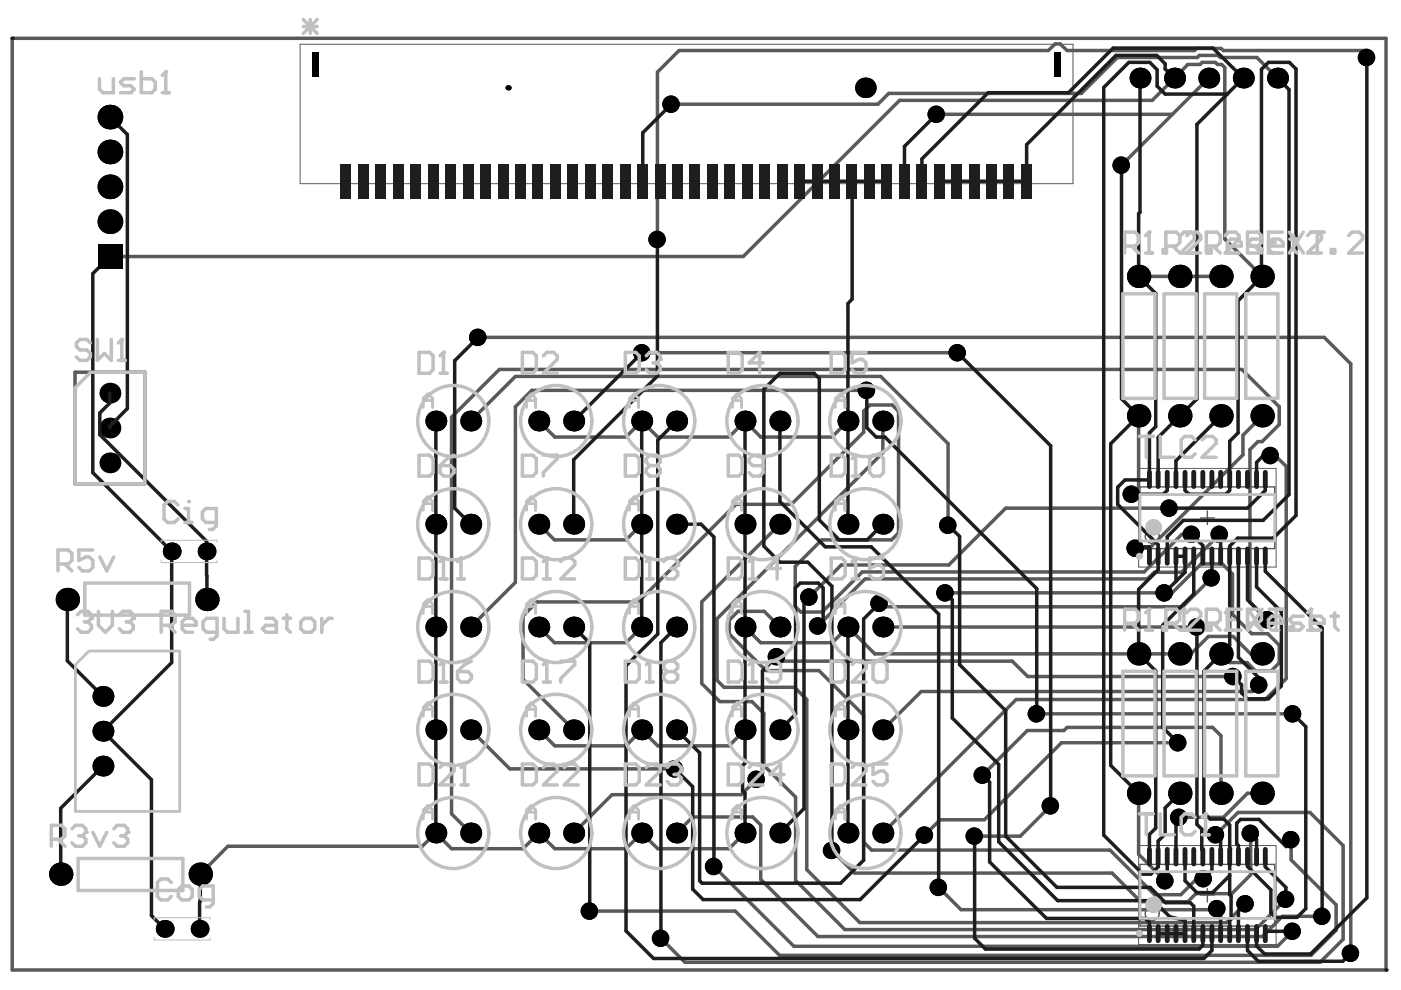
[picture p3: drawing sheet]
<svg xmlns="http://www.w3.org/2000/svg" width="297mm" height="210mm" viewBox="0 0 297 210" stroke-linecap="round" stroke-linejoin="round" font-family="sans-serif">
<g fill="none" stroke="#5a5a5a" stroke-width=".3">
<path d="M241.7 103.2h28.6v13.1h-28.6zM254.5 109.8h3M256 108.3v2.9M241.7 183.3h28.6v13h-28.6zM254.5 189.8h3M256 188.4v2.9"/>
<circle cx="244.3" cy="113.7" r="1.48"/>
<circle cx="244.3" cy="193.7" r="1.48"/>
</g>
<path d="M63.6 9.4h163.9v29.5h-163.9zM241.4 99.3h29.2v20.9h-29.2zM241.4 179.3h29.2v21h-29.2z" fill="none" stroke="#5a5a5a" stroke-width=".21"/>
<g fill="none" stroke="#5a5a5a" stroke-width=".74">
<path d="M2.6 8.1h291.3v197.6h-291.3zM256.3 16.6l-18.5 18.4M270.9 16.6l-4.4-4.4h-7.8l-.4-.5h-4l-.5 .5h-16.9l-7.6 7.6h-40.9l-2.3 2.3h-43.8M289.8 12.2v-1.5h-30.4l-.5-.4h-5.2l-.5 .4h-27l-1.4-1.4h-1.1l-1.5 1.4h-78.2l-4.6 4.6v35.5M198.6 24.2h50M23.3 54.4h134.3l33.1-33.1h53.6l7.5-7.6h2.6l.5-.5h2.8l.4 .5h.9l.7 .6v36.4l7.9 7.9M241.4 58.6h17.5M15.9 78.9h14.8v23.7h-14.8zM101.4 71.5h179.4l5.6 5.6v125M136.1 74.8h66.9M99.8 89.3l9.5-9.5h77.4l14.3 14.3v17.3M114.2 89.3l3.4 3.4h15.1l3.4-3.4 3.4 3.4h15.1l3.4-3.4 3.3 3.4h15.1l3.4-3.4"/>
<path d="M183.8 82.8h-71l-3.5 3.4v37.3l-9.5 9.4M187.2 89.3v6.7l-35.2 35.2v13l1.5 1.5h15l2.6 2.6v36.1l11.2 11.2h77.8l3.9-4M241.4 88.2v15.1l-1.5 1.5M267.6 88.2l-4.1 4.1v4.1l-19.8 19.8h-3M269.4 96.6h.9l2.4 2.3v45l-4.4 4.4h-52.9l-28.2 28.3M114.2 111.1l3.4 3.4h15.1l3.4-3.4M165.4 111.1l-16.6 16.5v17.3l3.8 3.9h6.8l2.6 2.5v11l6.7 6.7v17.7l10.4 10.4h87.1l6.4-6.4M247.9 107.7h-34.7l-12 12.1h-22.8l-6.8 6.8M252.7 113.3h-2.1l-8 8h-59.8l-8.5 8.5h-4.5l-1.2-1.2v-8.5l5.6-5.6h14.8l1.5-1.5v-25.8l-1.3-1.3h-4.8l-1.3 1.3v4.4l-15.3 15.3h-11.8l-20.7 20.7h-21.4l-3 3v13.4l10.7 10.7M258.6 113.3l-8.1 8h-5.8l-1.4 1.4h-59.9l-10 10M114.2 132.9l3.4 3.4h15.1l3.4-3.4M158 132.9l3.3 3.4h15.2l3.3-3.4 5.7 5.7h67l3.7-3.7h5.3l3.7 3.7h2.4"/>
<path d="M164.7 139.2l1 1h48.9l3.3 3.2h43.6M165.4 132.9l-3.4-3.3h-5.5l-1.9 1.9v2.9l7.8 7.8h11.2l9.5 9.4v26.9l1.7 1.7h50.5l9.5 9.5h5.6l3.4-3.4h1.4M187.2 132.9h66.6M200.4 125.7h48.1l6.2-6.1h4.5l2.1 2.1v8.6l4.1 4h3.4l2.4 2.5v3.8l-1.7 1.7h-3.3l-1.8-1.8h-3.7l-1.8-1.9M256.9 122.5l-6.2 6.2h-63.5l-.8-.8M268.7 131.4l-3.7-3.7v-32.4l1.7-1.7h.9l3.6-3.6v-3.8l-7.9-7.9h-157.4l-10.2 10.2v84.1l4.1 4M99.8 154.7l8.3 8.3h35M114.2 154.7l3.4 3.4h15.1l3.4-3.4 3.4 3.4h15.1l3.4-3.4M219.8 151.3h54.3M249.8 157.5h-24.7l-16.4 16.3h-9.4l-3.2 3.3M266.9 145.2l-1.4 1.4h-70.2l-8.1 8.1M143.5 176.6l3.4-3.4h12.7l1.7 1.7v11.5l12.1 12.2h94.3l4.2-4.3h8.4"/>
<path d="M158 176.6l-3.4 3.3h-15.1l-3.4-3.3-3.4 3.3h-15.1l-3.4-3.3-3.3 3.3h-15.2l-3.3-3.3-2.9 2.8h-41.2l-5.8 5.9M160.4 165.2l-3.3 3.3h-27.3l-8.2 8.1M208.3 164.4l9.5-9.5h7.8l.6-.7h30.9l1.8 1.8v12.2M222.8 170.9l-6.5 6.4h-9.7M241.4 168.2v12.9l5.6 5.6M257.8 177l4.7-4.7h15.2l7.1 7v19.9l-4.9 4.8h-134.7l-5.1-5.1M265.2 176.7v8.8l-4 4h-7.7l-1.7 1.7h-9.9l-6.1-6.1h-54.6l-4.8-4.8M267.6 168.2h-3.1l-5.1 5.1h-9.4M273.7 178v4.3l9.6 9.5v5.4l-5.3 5.4h-112.7l-9.4-9.4h-30.9M151.4 183.7l16.9 16.9h102.6l3.1-3.1M199 188.1l4.8 4.8h54l.3-.2"/>
</g>
<g fill="#000">
<circle cx="107.7" cy="18.6" r=".55"/>
<circle cx="183.5" cy="18.6" r="2.18"/>
<circle cx="241.7" cy="16.6" r="2.22"/>
<circle cx="249" cy="16.6" r="2.22"/>
<circle cx="256.3" cy="16.6" r="2.22"/>
<circle cx="263.6" cy="16.6" r="2.22"/>
<circle cx="270.9" cy="16.6" r="2.22"/>
<circle cx="289.7" cy="12.2" r="1.85"/>
<circle cx="23.3" cy="24.8" r="2.62"/>
<circle cx="23.3" cy="32.2" r="2.62"/>
<circle cx="23.3" cy="39.6" r="2.62"/>
<circle cx="142.3" cy="22.1" r="1.85"/>
<circle cx="198.5" cy="24.2" r="1.85"/>
<circle cx="237.7" cy="35" r="1.85"/>
<circle cx="23.3" cy="47" r="2.62"/>
<circle cx="139.3" cy="50.8" r="1.85"/>
<circle cx="241.4" cy="58.6" r="2.47"/>
<circle cx="250.1" cy="58.6" r="2.47"/>
<circle cx="258.9" cy="58.6" r="2.47"/>
<circle cx="267.6" cy="58.6" r="2.47"/>
<circle cx="101.3" cy="71.5" r="1.85"/>
<circle cx="136.1" cy="74.8" r="1.85"/>
<circle cx="202.9" cy="74.8" r="1.85"/>
<circle cx="23.3" cy="83.4" r="2.22"/>
<circle cx="23.3" cy="98.1" r="2.22"/>
<circle cx="23.3" cy="90.7" r="2.22"/>
<circle cx="92.4" cy="89.3" r="2.22"/>
<circle cx="99.8" cy="89.3" r="2.22"/>
<circle cx="114.2" cy="89.3" r="2.22"/>
<circle cx="121.6" cy="89.3" r="2.22"/>
<circle cx="136.1" cy="89.3" r="2.22"/>
<circle cx="143.5" cy="89.3" r="2.22"/>
<circle cx="158" cy="89.3" r="2.22"/>
<circle cx="165.4" cy="89.3" r="2.22"/>
<circle cx="179.8" cy="89.3" r="2.22"/>
<circle cx="183.7" cy="82.8" r="1.85"/>
<circle cx="187.2" cy="89.3" r="2.22"/>
<circle cx="241.4" cy="88.2" r="2.47"/>
<circle cx="250.1" cy="88.2" r="2.47"/>
<circle cx="258.9" cy="88.2" r="2.47"/>
<circle cx="267.6" cy="88.2" r="2.47"/>
<circle cx="269.3" cy="96.6" r="1.85"/>
<circle cx="36.4" cy="116.9" r="1.88"/>
<circle cx="43.8" cy="116.9" r="1.88"/>
<circle cx="92.4" cy="111.1" r="2.22"/>
<circle cx="99.8" cy="111.1" r="2.22"/>
<circle cx="114.2" cy="111.1" r="2.22"/>
<circle cx="121.6" cy="111.1" r="2.22"/>
<circle cx="136.1" cy="111.1" r="2.22"/>
<circle cx="143.5" cy="111.1" r="2.22"/>
<circle cx="158" cy="111.1" r="2.22"/>
<circle cx="165.4" cy="111.1" r="2.22"/>
<circle cx="179.8" cy="111.1" r="2.22"/>
<circle cx="187.2" cy="111.1" r="2.22"/>
<circle cx="200.9" cy="111.4" r="1.85"/>
<circle cx="239.9" cy="104.8" r="1.85"/>
<circle cx="240.7" cy="116.2" r="1.85"/>
<circle cx="247.8" cy="107.7" r="1.85"/>
<circle cx="252.6" cy="113.3" r="1.85"/>
<circle cx="258.5" cy="113.3" r="1.85"/>
<circle cx="14.3" cy="127.1" r="2.47"/>
<circle cx="43.9" cy="127.1" r="2.47"/>
<circle cx="92.4" cy="132.9" r="2.22"/>
<circle cx="99.8" cy="132.9" r="2.22"/>
<circle cx="114.2" cy="132.9" r="2.22"/>
<circle cx="121.6" cy="132.9" r="2.22"/>
<circle cx="136.1" cy="132.9" r="2.22"/>
<circle cx="143.5" cy="132.9" r="2.22"/>
<circle cx="158" cy="132.9" r="2.22"/>
<circle cx="164.6" cy="139.2" r="1.85"/>
<circle cx="165.4" cy="132.9" r="2.22"/>
<circle cx="171.5" cy="126.6" r="1.85"/>
<circle cx="173.3" cy="132.7" r="1.85"/>
<circle cx="179.8" cy="132.9" r="2.22"/>
<circle cx="186.4" cy="127.9" r="1.85"/>
<circle cx="187.2" cy="132.9" r="2.22"/>
<circle cx="200.3" cy="125.7" r="1.85"/>
<circle cx="241.4" cy="138.6" r="2.47"/>
<circle cx="246.8" cy="125.7" r="1.85"/>
<circle cx="250.1" cy="138.6" r="2.47"/>
<circle cx="253.7" cy="132.9" r="1.85"/>
<circle cx="256.8" cy="122.5" r="1.85"/>
<circle cx="258.9" cy="138.6" r="2.47"/>
<circle cx="267.6" cy="138.6" r="2.47"/>
<circle cx="268.6" cy="131.4" r="1.85"/>
<circle cx="21.8" cy="147.6" r="2.22"/>
<circle cx="21.8" cy="155" r="2.22"/>
<circle cx="92.4" cy="154.7" r="2.22"/>
<circle cx="99.8" cy="154.7" r="2.22"/>
<circle cx="114.2" cy="154.7" r="2.22"/>
<circle cx="121.6" cy="154.7" r="2.22"/>
<circle cx="136.1" cy="154.7" r="2.22"/>
<circle cx="143.5" cy="154.7" r="2.22"/>
<circle cx="158" cy="154.7" r="2.22"/>
<circle cx="165.4" cy="154.7" r="2.22"/>
<circle cx="179.8" cy="154.7" r="2.22"/>
<circle cx="187.2" cy="154.7" r="2.22"/>
<circle cx="219.7" cy="151.3" r="1.85"/>
<circle cx="249.7" cy="157.5" r="1.85"/>
<circle cx="261.4" cy="143.4" r="1.85"/>
<circle cx="266.9" cy="145.2" r="1.85"/>
<circle cx="274" cy="151.3" r="1.85"/>
<circle cx="21.8" cy="162.4" r="2.22"/>
<circle cx="92.4" cy="176.6" r="2.22"/>
<circle cx="99.8" cy="176.6" r="2.22"/>
<circle cx="114.2" cy="176.6" r="2.22"/>
<circle cx="121.6" cy="176.6" r="2.22"/>
<circle cx="136.1" cy="176.6" r="2.22"/>
<circle cx="143" cy="163" r="1.85"/>
<circle cx="143.5" cy="176.6" r="2.22"/>
<circle cx="158" cy="176.6" r="2.22"/>
<circle cx="160.3" cy="165.2" r="1.85"/>
<circle cx="165.4" cy="176.6" r="2.22"/>
<circle cx="179.8" cy="176.6" r="2.22"/>
<circle cx="187.2" cy="176.6" r="2.22"/>
<circle cx="196" cy="177.1" r="1.85"/>
<circle cx="206.6" cy="177.3" r="1.85"/>
<circle cx="208.3" cy="164.4" r="1.85"/>
<circle cx="222.7" cy="170.9" r="1.85"/>
<circle cx="241.4" cy="168.2" r="2.47"/>
<circle cx="249.9" cy="173.3" r="1.85"/>
<circle cx="250.1" cy="168.2" r="2.47"/>
<circle cx="257.7" cy="177" r="1.85"/>
<circle cx="258.9" cy="168.2" r="2.47"/>
<circle cx="265.1" cy="176.7" r="1.85"/>
<circle cx="267.6" cy="168.2" r="2.47"/>
<circle cx="273.7" cy="178" r="1.85"/>
<circle cx="12.9" cy="185.3" r="2.47"/>
<circle cx="34.9" cy="196.9" r="1.88"/>
<circle cx="42.3" cy="196.9" r="1.88"/>
<circle cx="42.5" cy="185.3" r="2.47"/>
<circle cx="125" cy="193.2" r="1.85"/>
<circle cx="140.1" cy="198.9" r="1.85"/>
<circle cx="151.3" cy="183.7" r="1.85"/>
<circle cx="176.3" cy="180.3" r="1.85"/>
<circle cx="198.9" cy="188.1" r="1.85"/>
<circle cx="247" cy="186.7" r="1.85"/>
<circle cx="255.1" cy="186.3" r="1.85"/>
<circle cx="258" cy="192.7" r="1.85"/>
<circle cx="264" cy="191.6" r="1.85"/>
<circle cx="272.6" cy="190.7" r="1.85"/>
<circle cx="274" cy="197.5" r="1.85"/>
<circle cx="280.3" cy="194.3" r="1.85"/>
<circle cx="286.3" cy="202.1" r="1.85"/>
</g>
<g fill="#000">
<path d="M66.2 11.1h1.5v5.2h-1.5z" fill-rule="evenodd"/>
<path d="M223.5 11.1h1.5v5.2h-1.5z" fill-rule="evenodd"/>
<path d="M20.7 51.8h5.3v5.2h-5.3z" fill-rule="evenodd"/>
</g>
<circle cx="2.6" cy="8.1" r=".37" fill="#1e1e1e"/>
<g fill="none" stroke="#1e1e1e" stroke-width=".74">
<path d="M243.8 13.2l1.5 1.6M247 13.5v1.1M184.4 38.4h3.7M214 38.4h3.7M241.7 45l-.3 .3M172.6 79.1l1.1 1.2M180.7 63.4l-.9 1M183.8 90.7l2 2h1.8M237.8 84.5l3.6 3.7M245 90.5l-1.3 1.3M43.8 114.8v2.1M96.4 107.7l3.4 3.4"/>
<path d="M238.5 101.8l-1.5 1.5M241 115.9l-.3 .3M243.7 101.6v.2M243.7 115.9v2M245.6 115.5v2.4M247.5 101.6v2.4l-.8 .8M247.5 113.8v4.1M249.3 117.9h1.9M251.2 101.6v2.4l.9 .8M255 115.7v2.2M258.6 113.3l.2 .2v4.4M43.8 122l.1 .2"/>
<path d="M168.6 129.5l.1 .1M174.5 131.6l-1.1 1.1M251.2 121.3l-1.9 2M256.9 122.4v.1M157.4 167.7l.6 .5M158 161.8l-.6 .5M161.7 164l-1.3 1.2M245 175.6l-1.3 1.3M245.6 178.3v3.3M250 173.3l-.7 .7M256.6 173.7h2.9M42.5 191.1l-.2 .2"/>
<path d="M148.3 186.7l.6 .6M245.6 197.9h1.9M247.5 186.3l-.5 .4M249.3 197.9h1.9M251.2 186.7l2.6 2.6M252.4 191.4l.7 .7M254.8 180.1h.2v1.5M255 197.9v2.5M256.9 184.5l-1.7 1.8M258.1 192.7l.7 .7M261 194.9l-.3 .3M264 191.6l-1.4 1.5"/>
</g>
<circle cx="260.7" cy="179.9" r=".37" fill="#1e1e1e"/>
<g fill="none" stroke="#1e1e1e" stroke-width=".74">
<path d="M268.9 13.2l-1.4 1.5M273.4 13.2l1.4 1.4M267.5 58.5l.1 .1M262.5 91.8l-1.8 1.8M269.4 96.6l-1.5-.1-1.5 1.6M260.7 101.6v2.4M262.4 114.1l-1.7 1.7v2.1M268.3 101.6v2.4M261.5 143.4l1.7 1.8v1.7M266.9 143.7v1.5M260.7 179.9v1.7M262.2 178.9l.4 .4v2.3"/>
<path d="M263 173.7l-.8 .8M273.7 178.4l-1 1.1M266.4 197.9v2.7M268.3 197.5v.4M269.5 193.5l.9 1M276.8 192.7l-1.8 1.8M286.4 202.1l-1.7 1.7"/>
</g>
<circle cx="293.9" cy="205.7" r=".37" fill="#1e1e1e"/>
<g fill="none" stroke="#1e1e1e" stroke-width=".74">
<path d="M241.7 16.6v28.4M243.8 13.2h-4.5l-5.3 5.3v158.6l8.3 8.2h1.7l1.6-1.5v-2.2M245.3 14.8v3.5l1.7 1.7h13.2M247 13.5l-1.7-1.8h-8.7l-18.9 19v7.7M247 14.6l2 2M267.5 14.7v43.8M268.9 13.2h4.5M270.9 16.6l2.4 2.4v85.9l-5.5 5.4h-16.9l-3.4 3.5M274.8 14.6v94.7l-4.8 4.8h-7.6M289.8 12.2v178.2l-11.9 11.9h-9.8l-1.7-1.7M23.3 24.8l3.7 3.7v58.1l-3.7 3.8v.3M142.3 22.1l-6 6.1v10.2"/>
<path d="M169.6 38.4h14.8M180.7 38.4v25M195.5 38.4v-4.7l14-14h17l9.5-9.5h21.2l6.4 6.4-9.8 9.8v58.2l-8.2 8.1v8.9M198.6 24.2l-6.8 6.8v7.4M199.2 38.4h14.8M237.8 35v49.5M23.3 54.4l-3.6 3.6v42.2l16.7 16.7v23.6l-14.6 14.5 10.3 10.3v28.8l2.8 2.8M139.4 50.8v28.9l-17.8 17.8v13.6M241.4 45.3v13.3l3.6 3.6v28.3M267.6 58.6l-5.1 5.2v28M101.4 71.5l-5 5v31.2M136.1 74.8l-14.5 14.5"/>
<path d="M172.6 79.1h-7.2l-3.4 3.4v33.3l3.4 3.4h5.9l5.1 5.1v56M179.8 64.4v46.7M203 74.8l19.8 19.7v76.4M23.3 83.4v2l-2.1 2.2v4.6l22.6 22.6M92.4 89.3v87.3M136.1 89.3v43.6M143.5 89.3l-4 4v41.1l-6.8 6.7v56.3l5.9 5.8h116.6l1.7-1.7v-3.6M158 89.3v72.5M165.4 89.3v17l9.6 9.6h9.7l14.3 14.3v57.9M173.7 80.3v30l4.2 4.2h6l3.3-3.4M183.8 82.8v7.9M187.6 92.7l32.2 32.1v26.5"/>
<path d="M241.4 88.2l-5.9 5.9v68.2l5.9 5.9M243.7 91.8v9.8M258.9 88.2l-9.6 9.5v3.9M260.7 93.6v8M266.4 98.1v3.5M43.8 116.9v5.1M143.5 111.1h5.1l2.8 2.8v69.8M201 111.4l2.5 2.3v27.2l9.7 9.8v26.6l10.9 10.8h19.8l3.2 3.3h5.3M237 103.3v3.6l8.6 8.6M238.5 101.8h5.2M239.9 104.8h6.8M241 115.9h2.7"/>
<path d="M245.6 117.9v2.9l-4.2 4.2v13.6l3.6 3.7v33.3M249.3 117.9v5.4l-2.4 2.4M251.2 117.9v3.4M252.7 113.3l2.3 2.4M253.1 117.9v8l-6.6 6.7v21.6l3.3 3.3M256.9 117.9v4.5M260.7 117.9v18.9l-5.5 5.5v30l1.4 1.4M260.7 104l-.8 .8h-7.8M262.6 117.9v21.5l4.3 4.3M264.5 117.9v9.3l4.2 4.2M266.4 117.9v6.5l5.3 5.3v15.7l-2.8 2.8h-4.4l-1.3-1.3M268.3 117.9v3.2l12 12.1v61.1"/>
<path d="M268.3 104l-3.8 3.7h-16.6M14.3 127.1v13l7.5 7.5M43.9 122.2v4.9M121.6 132.9l3.4 3.4v56.9M143.5 132.9l-3.4 3.4v62.6M164.7 139.2l-3 3.1v21.7M168.6 129.5v-4.8l1-1.1h3.9l1 1.1v6.9M168.7 129.6v21.8l-3.3 3.3M171.6 126.6l-1.1 1.1v43.7l-5.1 5.2M179.8 132.9v43.7M186.4 127.9l-3.3 3.3v51.2l-4.9 4.9h-29.3M200.4 125.7l1.5 1.5v25l9.8 9.9v16.4l12.5 12.5h20.4l3.4 3.4 3.2 .8v2.7"/>
<path d="M253.8 132.9v41.9l1 1v4.3M143.5 154.7l4.8 4.9v27.1M274.1 151.3l2.7 2.8v38.6M21.8 162.4l-8.9 9v13.9M143.1 163l3.8 3.8v21.7l2.2 2.2h33.3l13.7-13.6M157.4 162.3v5.4M158 168.2v8.4M206.6 177.3v21.6l2.3 2.3h45.3l.8-.8M208.3 164.4l1.5 1.4v17l12.1 11.9h20.9l.9 .9v2.3M243.7 176.9v4.7M249.3 174v7.6M250.1 168.2l-3.1 3.1v5.5l-1.4 1.5"/>
<path d="M257.8 177l1 1v3.6M259.5 173.7l1.2 1.2v5M262.2 174.5v4.4M263 173.7h3.9l5.8 5.8M265.2 176.7l1.2 1.2v3.7M273.7 178v.4M42.3 191.3v5.6M42.5 185.3v5.8M247.5 181.6v4.7M247.5 197.9h1.8M251.2 181.6v5.1M253.1 192.1v5.8"/>
<path d="M256.9 181.6v2.9M258.8 193.4v4.5M260.7 181.6v8.1l.3 .3v4.9M260.7 195.2v2.7M260.7 185.6l-3.6 3.7h-3.3M262.6 193.1v4.8M264.5 181.6v2.1l5 5v4.8M264.5 197.9v3.6l2.3 2.3h17.9M268.3 181.6v2.2l4.3 4.3v2.6M268.3 197.5h5.7M270.4 194.5h4.6"/>
</g>
<g fill="#000">
<circle cx="107.7" cy="18.6" r=".55"/>
<circle cx="183.5" cy="18.6" r="2.18"/>
<circle cx="241.7" cy="16.6" r="2.22"/>
<circle cx="249" cy="16.6" r="2.22"/>
<circle cx="256.3" cy="16.6" r="2.22"/>
<circle cx="263.6" cy="16.6" r="2.22"/>
<circle cx="270.9" cy="16.6" r="2.22"/>
<circle cx="289.7" cy="12.2" r="1.85"/>
<circle cx="23.3" cy="24.8" r="2.62"/>
<circle cx="23.3" cy="32.2" r="2.62"/>
<circle cx="23.3" cy="39.6" r="2.62"/>
<circle cx="142.3" cy="22.1" r="1.85"/>
<circle cx="198.5" cy="24.2" r="1.85"/>
<circle cx="237.7" cy="35" r="1.85"/>
<circle cx="23.3" cy="47" r="2.62"/>
<circle cx="139.3" cy="50.8" r="1.85"/>
<circle cx="241.4" cy="58.6" r="2.47"/>
<circle cx="250.1" cy="58.6" r="2.47"/>
<circle cx="258.9" cy="58.6" r="2.47"/>
<circle cx="267.6" cy="58.6" r="2.47"/>
<circle cx="101.3" cy="71.5" r="1.85"/>
<circle cx="136.1" cy="74.8" r="1.85"/>
<circle cx="202.9" cy="74.8" r="1.85"/>
<circle cx="92.4" cy="89.3" r="2.22"/>
<circle cx="99.8" cy="89.3" r="2.22"/>
<circle cx="114.2" cy="89.3" r="2.22"/>
<circle cx="121.6" cy="89.3" r="2.22"/>
<circle cx="136.1" cy="89.3" r="2.22"/>
<circle cx="143.5" cy="89.3" r="2.22"/>
<circle cx="158" cy="89.3" r="2.22"/>
<circle cx="165.4" cy="89.3" r="2.22"/>
<circle cx="179.8" cy="89.3" r="2.22"/>
<circle cx="183.7" cy="82.8" r="1.85"/>
<circle cx="187.2" cy="89.3" r="2.22"/>
<circle cx="241.4" cy="88.2" r="2.47"/>
<circle cx="250.1" cy="88.2" r="2.47"/>
<circle cx="258.9" cy="88.2" r="2.47"/>
<circle cx="267.6" cy="88.2" r="2.47"/>
<circle cx="269.3" cy="96.6" r="1.85"/>
<circle cx="36.4" cy="116.9" r="1.88"/>
<circle cx="43.8" cy="116.9" r="1.88"/>
<circle cx="92.4" cy="111.1" r="2.22"/>
<circle cx="99.8" cy="111.1" r="2.22"/>
<circle cx="114.2" cy="111.1" r="2.22"/>
<circle cx="121.6" cy="111.1" r="2.22"/>
<circle cx="136.1" cy="111.1" r="2.22"/>
<circle cx="143.5" cy="111.1" r="2.22"/>
<circle cx="158" cy="111.1" r="2.22"/>
<circle cx="165.4" cy="111.1" r="2.22"/>
<circle cx="179.8" cy="111.1" r="2.22"/>
<circle cx="187.2" cy="111.1" r="2.22"/>
<circle cx="200.9" cy="111.4" r="1.85"/>
<circle cx="239.9" cy="104.8" r="1.85"/>
<circle cx="240.7" cy="116.2" r="1.85"/>
<circle cx="247.8" cy="107.7" r="1.85"/>
<circle cx="252.6" cy="113.3" r="1.85"/>
<circle cx="258.5" cy="113.3" r="1.85"/>
<circle cx="14.3" cy="127.1" r="2.47"/>
<circle cx="43.9" cy="127.1" r="2.47"/>
<circle cx="92.4" cy="132.9" r="2.22"/>
<circle cx="99.8" cy="132.9" r="2.22"/>
<circle cx="114.2" cy="132.9" r="2.22"/>
<circle cx="121.6" cy="132.9" r="2.22"/>
<circle cx="136.1" cy="132.9" r="2.22"/>
<circle cx="143.5" cy="132.9" r="2.22"/>
<circle cx="158" cy="132.9" r="2.22"/>
<circle cx="164.6" cy="139.2" r="1.85"/>
<circle cx="165.4" cy="132.9" r="2.22"/>
<circle cx="171.5" cy="126.6" r="1.85"/>
<circle cx="173.3" cy="132.7" r="1.85"/>
<circle cx="179.8" cy="132.9" r="2.22"/>
<circle cx="186.4" cy="127.9" r="1.85"/>
<circle cx="187.2" cy="132.9" r="2.22"/>
<circle cx="200.3" cy="125.7" r="1.85"/>
<circle cx="241.4" cy="138.6" r="2.47"/>
<circle cx="246.8" cy="125.7" r="1.85"/>
<circle cx="250.1" cy="138.6" r="2.47"/>
<circle cx="253.7" cy="132.9" r="1.85"/>
<circle cx="256.8" cy="122.5" r="1.85"/>
<circle cx="258.9" cy="138.6" r="2.47"/>
<circle cx="267.6" cy="138.6" r="2.47"/>
<circle cx="268.6" cy="131.4" r="1.85"/>
<circle cx="21.8" cy="147.6" r="2.22"/>
<circle cx="21.8" cy="155" r="2.22"/>
<circle cx="92.4" cy="154.7" r="2.22"/>
<circle cx="99.8" cy="154.7" r="2.22"/>
<circle cx="114.2" cy="154.7" r="2.22"/>
<circle cx="121.6" cy="154.7" r="2.22"/>
<circle cx="136.1" cy="154.7" r="2.22"/>
<circle cx="143.5" cy="154.7" r="2.22"/>
<circle cx="158" cy="154.7" r="2.22"/>
<circle cx="165.4" cy="154.7" r="2.22"/>
<circle cx="179.8" cy="154.7" r="2.22"/>
<circle cx="187.2" cy="154.7" r="2.22"/>
<circle cx="219.7" cy="151.3" r="1.85"/>
<circle cx="249.7" cy="157.5" r="1.85"/>
<circle cx="261.4" cy="143.4" r="1.85"/>
<circle cx="266.9" cy="145.2" r="1.85"/>
<circle cx="274" cy="151.3" r="1.85"/>
<circle cx="21.8" cy="162.4" r="2.22"/>
<circle cx="92.4" cy="176.6" r="2.22"/>
<circle cx="99.8" cy="176.6" r="2.22"/>
<circle cx="114.2" cy="176.6" r="2.22"/>
<circle cx="121.6" cy="176.6" r="2.22"/>
<circle cx="136.1" cy="176.6" r="2.22"/>
<circle cx="143" cy="163" r="1.85"/>
<circle cx="143.5" cy="176.6" r="2.22"/>
<circle cx="158" cy="176.6" r="2.22"/>
<circle cx="160.3" cy="165.2" r="1.85"/>
<circle cx="165.4" cy="176.6" r="2.22"/>
<circle cx="179.8" cy="176.6" r="2.22"/>
<circle cx="187.2" cy="176.6" r="2.22"/>
<circle cx="196" cy="177.1" r="1.85"/>
<circle cx="206.6" cy="177.3" r="1.85"/>
<circle cx="208.3" cy="164.4" r="1.85"/>
<circle cx="222.7" cy="170.9" r="1.85"/>
<circle cx="241.4" cy="168.2" r="2.47"/>
<circle cx="249.9" cy="173.3" r="1.85"/>
<circle cx="250.1" cy="168.2" r="2.47"/>
<circle cx="257.7" cy="177" r="1.85"/>
<circle cx="258.9" cy="168.2" r="2.47"/>
<circle cx="265.1" cy="176.7" r="1.85"/>
<circle cx="267.6" cy="168.2" r="2.47"/>
<circle cx="273.7" cy="178" r="1.85"/>
<circle cx="12.9" cy="185.3" r="2.47"/>
<circle cx="34.9" cy="196.9" r="1.88"/>
<circle cx="42.3" cy="196.9" r="1.88"/>
<circle cx="42.5" cy="185.3" r="2.47"/>
<circle cx="125" cy="193.2" r="1.85"/>
<circle cx="140.1" cy="198.9" r="1.85"/>
<circle cx="151.3" cy="183.7" r="1.85"/>
<circle cx="176.3" cy="180.3" r="1.85"/>
<circle cx="198.9" cy="188.1" r="1.85"/>
<circle cx="247" cy="186.7" r="1.85"/>
<circle cx="255.1" cy="186.3" r="1.85"/>
<circle cx="258" cy="192.7" r="1.85"/>
<circle cx="264" cy="191.6" r="1.85"/>
<circle cx="272.6" cy="190.7" r="1.85"/>
<circle cx="274" cy="197.5" r="1.85"/>
<circle cx="280.3" cy="194.3" r="1.85"/>
<circle cx="286.3" cy="202.1" r="1.85"/>
</g>
<g fill="#000">
<path d="M66.2 11.1h1.5v5.2h-1.5z" fill-rule="evenodd"/>
<path d="M223.5 11.1h1.5v5.2h-1.5z" fill-rule="evenodd"/>
<path d="M20.7 51.8h5.3v5.2h-5.3z" fill-rule="evenodd"/>
</g>
<g fill="none" stroke="#1e1e1e" stroke-width="1">
<path d="M243.7 100.1v3.1M243.7 116.4v3M245.6 100.1v3.1M245.6 116.4v3M249.3 100.1v3.1M249.3 116.4v3M251.2 100.1v3.1M251.2 116.4v3M253.1 100.1v3.1M253.1 116.4v3M255 100.1v3.1M255 116.4v3"/>
<path d="M256.9 100.1v3.1M256.9 116.4v3M258.8 100.1v3.1M258.8 116.4v3M262.6 100.1v3.1M262.6 116.4v3M264.5 100.1v3.1M264.5 116.4v3M268.3 100.1v3.1M268.3 116.4v3M243.7 196.4v3.1M245.6 196.4v3.1"/>
<path d="M249.3 196.4v3.1M251.2 196.4v3.1M253.1 196.4v3.1M255 196.4v3.1M256.9 196.4v3.1M258.8 196.4v3.1M262.6 196.4v3.1M264.5 196.4v3.1M268.3 196.4v3.1"/>
</g>
<g fill="#1e1e1e">
<path d="M72.2 34.8h2.3v7.2h-2.3z" fill-rule="evenodd"/>
<path d="M79.6 34.8h2.3v7.2h-2.3z" fill-rule="evenodd"/>
<path d="M83.3 34.8h2.3v7.2h-2.3z" fill-rule="evenodd"/>
<path d="M90.7 34.8h2.3v7.2h-2.3z" fill-rule="evenodd"/>
<path d="M101.8 34.8h2.3v7.2h-2.3z" fill-rule="evenodd"/>
<path d="M109.2 34.8h2.3v7.2h-2.3z" fill-rule="evenodd"/>
<path d="M112.9 34.8h2.3v7.2h-2.3z" fill-rule="evenodd"/>
<path d="M120.3 34.8h2.3v7.2h-2.3z" fill-rule="evenodd"/>
<path d="M131.4 34.8h2.3v7.2h-2.3z" fill-rule="evenodd"/>
<path d="M138.8 34.8h2.3v7.2h-2.3z" fill-rule="evenodd"/>
<path d="M142.5 34.8h2.3v7.2h-2.3z" fill-rule="evenodd"/>
<path d="M149.9 34.8h2.3v7.2h-2.3z" fill-rule="evenodd"/>
<path d="M161 34.8h2.3v7.2h-2.3z" fill-rule="evenodd"/>
<path d="M168.4 34.8h2.3v7.2h-2.3z" fill-rule="evenodd"/>
<path d="M172.1 34.8h2.3v7.2h-2.3z" fill-rule="evenodd"/>
<path d="M179.5 34.8h2.3v7.2h-2.3z" fill-rule="evenodd"/>
<path d="M190.6 34.8h2.3v7.2h-2.3z" fill-rule="evenodd"/>
<path d="M198 34.8h2.3v7.2h-2.3z" fill-rule="evenodd"/>
<path d="M201.7 34.8h2.3v7.2h-2.3z" fill-rule="evenodd"/>
<path d="M209.1 34.8h2.3v7.2h-2.3z" fill-rule="evenodd"/>
</g>
<g fill="none" stroke="#1e1e1e" stroke-width="1">
<path d="M247.5 100.1v3.1M247.5 116.4v3M260.7 100.1v3.1M260.7 116.4v3M266.4 100.1v3.1M266.4 116.4v3M243.7 180.1v3.1M245.6 180.1v3.1M247.5 196.4v3.1M249.3 180.1v3.1M251.2 180.1v3.1M253.1 180.1v3.1"/>
<path d="M255 180.1v3.1M256.9 180.1v3.1M258.8 180.1v3.1M260.7 196.4v3.1M262.6 180.1v3.1M264.5 180.1v3.1M266.4 196.4v3.1M268.3 180.1v3.1"/>
</g>
<g fill="#1e1e1e">
<path d="M94.4 34.8h2.3v7.2h-2.3z" fill-rule="evenodd"/>
<path d="M87 34.8h2.3v7.2h-2.3z" fill-rule="evenodd"/>
<path d="M75.9 34.8h2.3v7.2h-2.3z" fill-rule="evenodd"/>
<path d="M98.1 34.8h2.3v7.2h-2.3z" fill-rule="evenodd"/>
<path d="M105.5 34.8h2.3v7.2h-2.3z" fill-rule="evenodd"/>
<path d="M116.6 34.8h2.3v7.2h-2.3z" fill-rule="evenodd"/>
<path d="M127.7 34.8h2.3v7.2h-2.3z" fill-rule="evenodd"/>
<path d="M135.1 34.8h2.3v7.2h-2.3z" fill-rule="evenodd"/>
<path d="M124 34.8h2.3v7.2h-2.3z" fill-rule="evenodd"/>
<path d="M164.7 34.8h2.3v7.2h-2.3z" fill-rule="evenodd"/>
<path d="M157.3 34.8h2.3v7.2h-2.3z" fill-rule="evenodd"/>
<path d="M153.6 34.8h2.3v7.2h-2.3z" fill-rule="evenodd"/>
<path d="M146.2 34.8h2.3v7.2h-2.3z" fill-rule="evenodd"/>
<path d="M175.8 34.8h2.3v7.2h-2.3z" fill-rule="evenodd"/>
<path d="M183.2 34.8h2.3v7.2h-2.3z" fill-rule="evenodd"/>
<path d="M186.9 34.8h2.3v7.2h-2.3z" fill-rule="evenodd"/>
<path d="M194.3 34.8h2.3v7.2h-2.3z" fill-rule="evenodd"/>
<path d="M212.8 34.8h2.3v7.2h-2.3z" fill-rule="evenodd"/>
<path d="M205.4 34.8h2.3v7.2h-2.3z" fill-rule="evenodd"/>
<path d="M216.5 34.8h2.3v7.2h-2.3z" fill-rule="evenodd"/>
</g>
<path d="M247.5 180.1v3.1M260.7 180.1v3.1M266.4 180.1v3.1" fill="none" stroke="#1e1e1e" stroke-width="1"/>
<path d="M34.2 115v-.5h11.8v.5M34.2 118.8v.5h11.8v-.5M32.7 195v-.4h11.8v.4M32.7 198.8v.5h11.8v-.4" fill="none" stroke="#c0c0c0" stroke-width=".22"/>
<g fill="none" stroke="#c0c0c0" stroke-width=".74">
<path d="M64.3 4.1l3 3M64.3 5.6h3M65.8 4.1v3M67.3 4.1l-3 3M88.9 74.7h2.2l.7 .7v3l-.7 .7h-2.2zM93.3 79.1h1.5M94 74.7v4.4M238.1 62.3h6.8v22.2h-6.8zM246.8 62.3h6.8v22.2h-6.8zM255.4 62.3h6.8v22.2h-6.8zM264.1 62.3h6.8v22.2h-6.8zM15.9 82.2l3.3-3.3h11.5v23.7h-14.8z"/>
<path d="M88.9 96.5h2.2l.7 .7v3l-.7 .7h-2.2zM93.3 98.7h2.2l.8 .8v.7l-.8 .7h-1.5l-.7-.7zM96.3 96.5l-1.5 .7-1.5 1.5M12.3 119.6h2.2l.7-.8v-1.4l-.7-.8h-2.2v4.4M13.8 119.6l1.4 1.4M19.7 116.6h-3v2.2l1.5-.7h.7l.8 .7v1.5l-.8 .7h-1.4l-.8-.7M21.2 118.1l1.4 2.9 1.5-2.9M18 123.6h22.2v6.8h-22.2zM238.1 142.3h6.8v22.2h-6.8zM246.8 142.3h6.8v22.2h-6.8zM255.4 142.3h6.8v22.2h-6.8zM264.1 142.3h6.8v22.2h-6.8z"/>
<path d="M16.6 182h22.2v6.8h-22.2zM36.3 187.1l-.7-.7h-1.5l-.7 .7v3l.7 .7h1.5l.7-.7M37.8 188.6l.7-.7h1.5l.8 .7v1.5l-.8 .7h-1.5l-.7-.7zM45.2 190.8h-2.2l-.8-.7v-1.5l.8-.7h2.2v3.6l-.7 .8h-.8"/>
</g>
<g fill="none" stroke="#c0c0c0" stroke-width=".59">
<path d="M89.7 86.4v-1.9l1-1 1 1v1.9M89.7 84.9h2M155.3 86.4v-1.9l1-1 .9 1v1.9M155.3 84.9h1.9M89.7 108.2v-1.9l1-1 1 1v1.9M89.7 106.8h2M155.3 108.2v-1.9l1-1 .9 1v1.9M155.3 106.8h1.9M241.7 104.9h28.6v9.8h-28.6zM89.7 130.1v-2l1-1 1 1v2M89.7 128.6h2M155.3 130.1v-2l1-1 .9 1v2"/>
<path d="M155.3 128.6h1.9M16 140.9l2.9-2.9h19.2v34h-22.1zM89.7 151.9v-2l1-.9 1 .9v2M89.7 150.4h2M111.6 150.4h2M111.6 151.9v-2l1-.9 1 .9v2M133.5 150.4h1.9M133.5 151.9v-2l.9-.9 1 .9v2M155.3 150.4h1.9M155.3 151.9v-2l1-.9 .9 .9v2M177.1 150.4h2M177.1 151.9v-2l1.1-.9 .9 .9v2"/>
<path d="M89.7 173.7v-2l1-.9 1 .9v2M89.7 172.2h2M155.3 173.7v-2l1-.9 .9 .9v2M155.3 172.2h1.9M241.7 184.8h28.6v9.9h-28.6z"/>
</g>
<circle cx="94" cy="74.7" r=".37" fill="#c0c0c0"/>
<path d="M94 74.7l-.7 .7M110.8 74.7h2.2l.7 .7v3l-.7 .7h-2.2zM115.2 75.4l.7-.7h1.5l.8 .7v.8l-3 2.9h3M110.8 96.5h2.2l.7 .7v3l-.7 .7h-2.2zM115.2 96.5h3v.7l-3 3v.7M132.6 140.2h2.2l.7 .7v3l-.7 .7h-2.2zM137 144.6h1.5M137.8 140.2v4.4" fill="none" stroke="#c0c0c0" stroke-width=".74"/>
<path d="M111.6 108.2v-1.9l1-1 1 1v1.9M111.6 106.8h2M111.6 130.1v-2l1-1 1 1v2M111.6 128.6h2M111.6 173.7v-2l1-.9 1 .9v2M111.6 172.2h2M133.5 172.2h1.9M133.5 173.7v-2l.9-.9 1 .9v2" fill="none" stroke="#c0c0c0" stroke-width=".59"/>
<circle cx="137.8" cy="140.2" r=".37" fill="#c0c0c0"/>
<path d="M132.6 118.3h2.2l.7 .8v2.9l-.7 .7h-2.2zM137.8 118.3v4.4M137 122.7h1.5M137.8 140.2l-.8 .7M141.5 142.4l-.8-.7v-.8l.8-.7h1.4l.8 .7v.8l-.8 .7M141.5 142.4l-.8 .7v.8l.8 .7h1.4l.8-.7v-.8l-.8-.7M141.5 142.4h1.4" fill="none" stroke="#c0c0c0" stroke-width=".74"/>
<path d="M133.5 130.1v-2l.9-1 1 1v2M133.5 128.6h1.9" fill="none" stroke="#c0c0c0" stroke-width=".59"/>
<circle cx="137.8" cy="118.3" r=".37" fill="#c0c0c0"/>
<path d="M137.8 118.3l-.8 .8M140.7 119.1l.8-.8h1.4l.8 .8v.7" fill="none" stroke="#c0c0c0" stroke-width=".74"/>
<circle cx="143.7" cy="119.8" r=".37" fill="#c0c0c0"/>
<path d="M132.6 74.7h2.2l.7 .7v3l-.7 .7h-2.2zM137 75.4l.8-.7h1.4l.8 .7v.8M132.6 96.5h2.2l.7 .7v3l-.7 .7h-2.2zM137.8 98.7l-.8 .8v.7l.8 .7h1.4l.8-.7v-.7l-.8-.8M137.8 98.7l-.8-.7v-.8l.8-.7h1.4l.8 .7v.8l-.8 .7M137.8 98.7h1.4M143.7 119.8l-.8 .7M142.2 120.5h.7M142.9 120.5l.8 .8v.7l-.8 .7h-1.4l-.8-.7" fill="none" stroke="#c0c0c0" stroke-width=".74"/>
<path d="M133.5 108.2v-1.9l.9-1 1 1v1.9M133.5 106.8h1.9" fill="none" stroke="#c0c0c0" stroke-width=".59"/>
<circle cx="140" cy="76.2" r=".37" fill="#c0c0c0"/>
<path d="M138.5 76.9h.7M139.2 76.9l.8 .8v.7l-.8 .7h-1.4l-.8-.7M140 76.2l-.8 .7M154.4 140.2h2.2l.8 .7v3l-.8 .7h-2.2zM158.8 144.6h1.5M159.6 140.2v4.4M154.4 162h2.2l.8 .7v3l-.8 .7h-2.2zM158.8 162.7l.8-.7h1.5l.7 .7v.8l-3 2.9h3M166.2 164.2h-2.9l2.2-2.2v4.4" fill="none" stroke="#c0c0c0" stroke-width=".74"/>
<circle cx="159.6" cy="140.2" r=".37" fill="#c0c0c0"/>
<path d="M154.4 118.3h2.2l.8 .8v2.9l-.8 .7h-2.2zM159.6 118.3v4.4M158.8 122.7h1.5M159.6 140.2l-.8 .7M165.5 142.4h-2.2l-.8-.7v-.8l.8-.7h1.5l.7 .7v3l-.7 .7h-1.5l-.8-.7" fill="none" stroke="#c0c0c0" stroke-width=".74"/>
<circle cx="159.6" cy="118.3" r=".37" fill="#c0c0c0"/>
<g fill="none" stroke="#c0c0c0" stroke-width=".74">
<path d="M154.4 74.7h2.2l.8 .7v3l-.8 .7h-2.2zM161.8 76.9h-3l2.3-2.2v4.4M154.4 96.5h2.2l.8 .7v3l-.8 .7h-2.2zM161.8 98.7h-2.2l-.8-.7v-.8l.8-.7h1.5l.7 .7v3l-.7 .7h-1.5l-.8-.7M159.6 118.3l-.8 .8M176.2 118.3h2.2l.8 .8v2.9l-.8 .7h-2.2zM181.4 118.3v4.4M165.5 120.5h-3l2.3-2.2v4.4M180.7 122.7h1.4M176.2 140.2h2.2l.8 .7v3l-.8 .7h-2.2zM180.7 140.9l.7-.7h1.5l.7 .7v.8l-2.9 2.9h2.9M185.1 140.9l.7-.7h1.5l.8 .7v3l-.8 .7h-1.5l-.7-.7z"/>
<path d="M176.2 162h2.2l.8 .7v3l-.8 .7h-2.2zM180.7 162.7l.7-.7h1.5l.7 .7v.8l-2.9 2.9h2.9M188.1 162h-3v2.2l1.5-.7h.7l.8 .7v1.5l-.8 .7h-1.5l-.7-.7"/>
</g>
<path d="M177.1 130.1v-2l1.1-1 .9 1v2M177.1 128.6h2M177.1 173.7v-2l1.1-.9 .9 .9v2M177.1 172.2h2" fill="none" stroke="#c0c0c0" stroke-width=".59"/>
<circle cx="181.4" cy="118.3" r=".37" fill="#c0c0c0"/>
<path d="M176.2 96.5h2.2l.8 .7v3l-.8 .7h-2.2zM181.4 96.5v4.4M180.7 100.9h1.4M181.4 118.3l-.7 .8M187.3 118.3h-2.9v2.2l1.4-.7h.8l.7 .7v1.5l-.7 .7h-1.5l-.7-.7" fill="none" stroke="#c0c0c0" stroke-width=".74"/>
<path d="M177.1 108.2v-1.9l1.1-1 .9 1v1.9M177.1 106.8h2" fill="none" stroke="#c0c0c0" stroke-width=".59"/>
<circle cx="181.4" cy="96.5" r=".37" fill="#c0c0c0"/>
<path d="M176.2 74.7h2.2l.8 .7v3l-.8 .7h-2.2zM183.6 74.7h-2.9v2.2l1.4-.7h.8l.7 .7v1.5l-.7 .7h-1.5l-.7-.7M181.4 96.5l-.7 .7M184.4 97.2l.7-.7h1.5l.7 .7v3l-.7 .7h-1.5l-.7-.7zM241.6 172.6h2.9M243 172.6v4.4M246 172.6v4.4h3M253.4 173.3l-.7-.7h-1.5l-.8 .7v2.9l.8 .8h1.5l.7-.8M254.9 177h1.5M255.6 172.6v4.4" fill="none" stroke="#c0c0c0" stroke-width=".74"/>
<circle cx="255.6" cy="172.6" r=".37" fill="#c0c0c0"/>
<path d="M241.6 92.5h2.9M243 92.5v4.5M246 92.5v4.5h3M253.4 93.3l-.7-.8h-1.5l-.8 .8v2.9l.8 .8h1.5l.7-.8M254.9 93.3l.7-.8h1.5l.7 .8v.7l-2.9 3h2.9M37.7 107.1l-.7-.8h-1.5l-.7 .8v2.9l.7 .8h1.5l.7-.8M39.2 110.8h1.5M39.2 107.8h.8v3M255.6 172.6l-.7 .7" fill="none" stroke="#c0c0c0" stroke-width=".74"/>
<circle cx="40" cy="106.3" r=".37" fill="#c0c0c0"/>
<path d="M45.9 110.8h-2.2l-.8-.8v-1.4l.8-.8h2.2v3.7l-.8 .8h-.7M247.2 132.1h2.2l.7-.7v-1.5l-.7-.7h-2.2v4.4M248.7 132.1l1.4 1.5M251.6 129.9l.8-.7h1.4l.8 .7v.8l-3 2.9h3M256.1 132.9h.7v.7h-.7zM259.8 133.6h1.4M260.5 129.2v4.4" fill="none" stroke="#c0c0c0" stroke-width=".74"/>
<path d="M111.6 86.4v-1.9l1-1 1 1v1.9M111.6 84.9h2M133.5 84.9h1.9M133.5 86.4v-1.9l.9-1 1 1v1.9M177.1 84.9h2M177.1 86.4v-1.9l1.1-1 .9 1v1.9" fill="none" stroke="#c0c0c0" stroke-width=".59"/>
<circle cx="260.5" cy="129.2" r=".37" fill="#c0c0c0"/>
<path d="M260.5 129.2l-.7 .7M264.5 132.1h2.2l.8-.7v-1.5l-.8-.7h-2.2v4.4M266 132.1l1.5 1.5M268.9 132.1h3v-.7l-.7-.7h-1.5l-.8 .7v1.5l.8 .7h1.5M276.3 130.7h-2.2l-.7 .7 .7 .7h1.5l.7 .8-.7 .7h-2.2M277.8 132.1h3v-.7l-.8-.7h-1.4l-.8 .7v1.5l.8 .7h1.4M282.2 130.7h1.5M283 129.9v3l.7 .7M10.9 177.9h2.1l.8-.7v-1.5l-.8-.7h-2.1v4.4M12.3 177.9l1.5 1.5M15.2 175.7l.8-.7h1.5l.7 .7v.8" fill="none" stroke="#c0c0c0" stroke-width=".74"/>
<circle cx="18.2" cy="176.5" r=".37" fill="#c0c0c0"/>
<path d="M16.7 177.2h.8M17.5 177.2l.7 .7v.8l-.7 .7h-1.5l-.8-.7M18.2 176.5l-.7 .7M19.7 176.5l1.5 2.9 1.4-2.9M24.1 175.7l.8-.7h1.4l.8 .7v.8" fill="none" stroke="#c0c0c0" stroke-width=".74"/>
<circle cx="27.1" cy="176.5" r=".37" fill="#c0c0c0"/>
<path d="M19.2 72.7l-.8-.7h-1.5l-.7 .7v.8l.7 .7h1.5l.8 .7v.8l-.8 .7h-1.5l-.7-.7M20.6 72v4.4l1.5-1.5 1.5 1.5v-4.4M25.1 76.4h1.5M25.8 72v4.4M25.6 177.2h.7M26.3 177.2l.8 .7v.8l-.8 .7h-1.4l-.8-.7M27.1 176.5l-.8 .7" fill="none" stroke="#c0c0c0" stroke-width=".74"/>
<circle cx="25.8" cy="72" r=".37" fill="#c0c0c0"/>
<path d="M25.8 72l-.7 .7M88.9 162h2.2l.7 .7v3l-.7 .7h-2.2zM93.3 162.7l.7-.7h1.5l.8 .7v.8l-3 2.9h3M97.7 166.4h1.5M98.5 162v4.4" fill="none" stroke="#c0c0c0" stroke-width=".74"/>
<circle cx="98.5" cy="162" r=".37" fill="#c0c0c0"/>
<path d="M88.9 140.2h2.2l.7 .7v3l-.7 .7h-2.2zM93.3 144.6h1.5M94 140.2v4.4M98.5 162l-.8 .7M110.8 162h2.2l.7 .7v3l-.7 .7h-2.2zM115.2 162.7l.7-.7h1.5l.8 .7v.8l-3 2.9h3M119.6 162.7l.8-.7h1.5l.7 .7v.8l-3 2.9h3" fill="none" stroke="#c0c0c0" stroke-width=".74"/>
<circle cx="94" cy="140.2" r=".37" fill="#c0c0c0"/>
<path d="M94 140.2l-.7 .7M97 142.4h2.2l.8 .7v.8l-.8 .7h-1.5l-.7-.7zM100 140.2l-1.5 .7-1.5 1.5M110.8 140.2h2.2l.7 .7v3l-.7 .7h-2.2zM115.2 144.6h1.5M115.9 140.2v4.4" fill="none" stroke="#c0c0c0" stroke-width=".74"/>
<circle cx="115.9" cy="140.2" r=".37" fill="#c0c0c0"/>
<path d="M88.9 118.3h2.2l.7 .8v2.9l-.7 .7h-2.2zM94 118.3v4.4M93.3 122.7h1.5M115.9 140.2l-.7 .7M118.9 140.2h3v.7l-3 3v.7" fill="none" stroke="#c0c0c0" stroke-width=".74"/>
<circle cx="94" cy="118.3" r=".37" fill="#c0c0c0"/>
<path d="M94 118.3l-.7 .8M97.7 118.3v4.4M97 122.7h1.5" fill="none" stroke="#c0c0c0" stroke-width=".74"/>
<circle cx="97.7" cy="118.3" r=".37" fill="#c0c0c0"/>
<path d="M97.7 118.3l-.7 .8M110.8 118.3h2.2l.7 .8v2.9l-.7 .7h-2.2zM115.9 118.3v4.4M115.2 122.7h1.5" fill="none" stroke="#c0c0c0" stroke-width=".74"/>
<circle cx="115.9" cy="118.3" r=".37" fill="#c0c0c0"/>
<path d="M238.5 52.2h2.2l.7-.8v-1.4l-.7-.8h-2.2v4.4M239.9 52.2l1.5 1.4M242.9 53.6h1.5M243.6 49.2v4.4M115.9 118.3l-.7 .8M118.9 119.1l.7-.8h1.5l.8 .8v.7l-3 2.9h3" fill="none" stroke="#c0c0c0" stroke-width=".74"/>
<circle cx="243.6" cy="49.2" r=".37" fill="#c0c0c0"/>
<g fill="none" stroke="#c0c0c0" stroke-width=".74">
<path d="M21.1 16.7v2.2l.7 .8h2.2v-3M28.5 16.7h-2.2l-.8 .7 .8 .8h1.4l.8 .7-.8 .8h-2.2M30 15.2v4.5h2.2l.7-.8v-1.5l-.7-.7h-2.2M34.4 19.7h1.5M35.1 15.2v4.5M243.6 49.2l-.7 .8M246.6 52.9h.7v.7h-.7zM247.2 52.2h2.2l.7-.8v-1.4l-.7-.8h-2.2v4.4M248.7 52.2l1.4 1.4M250.3 50l.7-.8h2.8l.8 .8v.7l-3 2.9M252.4 49.2l-.8 .8M252.5 49.2l.7 .8v.7l-2.9 2.9h4.3"/>
<path d="M255.8 52.2h2.2l.7-.8v-1.4l-.7-.8h-2.2v4.4M256.1 52.9h.7v.7h-.7zM257.2 52.2l1.5 1.4M259.8 50l.7-.8h1.5l.7 .8v.7l-2.9 2.9h2.9M260.2 52.2h3v-.8l-.8-.7h-1.5l-.7 .7v1.5l.7 .7M264.5 52.2h2.4l.7 .7-.7 .7h-2.3M266 52.2l1.5 1.4M266.7 52.2l.8-.8v-1.4l-.8-.8h-2.2v4.4M267.6 50.7h-2.2l-.8 .7 .8 .8M268.9 51.4h1.5M269.1 52.2h2.9v-.8l-.7-.7h-1.5l-.7 .7v1.5l.7 .7M271.9 49.2h-3v4.4h3"/>
<path d="M273.4 49.2l2.9 4.4M273.5 50.7h1.5M274.3 50v2.9l.7 .7M276.3 49.2l-2.9 4.4M277.8 49.2h3M278 49.2l-.8 .8M279.3 49.2v4.4M279.4 49.2l.8 .8v.7l-3 2.9h3M282.2 52.9h.8v.7h-.8zM285.9 50l.8-.8h1.5l.7 .8v.7l-3 2.9h3"/>
</g>
<circle cx="35.1" cy="15.2" r=".37" fill="#c0c0c0"/>
<path d="M35.1 15.2l-.7 .8M238.5 132.1h2.2l.7-.7v-1.5l-.7-.7h-2.2v4.4M239.9 132.1l1.5 1.5M242.9 133.6h1.5M243.6 129.2v4.4" fill="none" stroke="#c0c0c0" stroke-width=".74"/>
<circle cx="243.6" cy="129.2" r=".37" fill="#c0c0c0"/>
<path d="M243.6 129.2l-.7 .7M246.6 132.9h.7v.7h-.7zM250.3 133.6h1.5M251 129.2v4.4" fill="none" stroke="#c0c0c0" stroke-width=".74"/>
<circle cx="251" cy="129.2" r=".37" fill="#c0c0c0"/>
<path d="M251 129.2l-.7 .7M255.8 132.1h2.2l.7-.7v-1.5l-.7-.7h-2.2v4.4M257.2 132.1l1.5 1.5M260.2 131.4h1.5M263.2 129.2h-3v4.4h3M264.6 129.2l3 4.4M267.6 129.2l-3 4.4M269.1 129.2h2.9M270.6 129.2v4.4M273.5 132.9h.8v.7h-.8zM277.2 133.6h1.5M278 129.2v4.4" fill="none" stroke="#c0c0c0" stroke-width=".74"/>
<circle cx="278" cy="129.2" r=".37" fill="#c0c0c0"/>
<path d="M278 129.2l-.8 .7M132.6 162h2.2l.7 .7v3l-.7 .7h-2.2zM137 162.7l.8-.7h1.4l.8 .7v.8l-3 2.9h3M141.5 162.7l.7-.7h1.5l.7 .7v.8" fill="none" stroke="#c0c0c0" stroke-width=".74"/>
<circle cx="144.4" cy="163.5" r=".37" fill="#c0c0c0"/>
<path d="M16.4 130.4l.8-.8h1.4l.8 .8v.7M142.9 164.2h.8M143.7 164.2l.7 .7v.8l-.7 .7h-1.5l-.7-.7M144.4 163.5l-.7 .7" fill="none" stroke="#c0c0c0" stroke-width=".74"/>
<circle cx="19.4" cy="131.1" r=".37" fill="#c0c0c0"/>
<path d="M17.9 131.8h.7M18.6 131.8l.8 .8v.7l-.8 .8h-1.4l-.8-.8M19.4 131.1l-.8 .7M20.9 129.6v3l1.4 1.5 1.5-1.5v-3M25.3 130.4l.7-.8h1.5l.8 .8v.7" fill="none" stroke="#c0c0c0" stroke-width=".74"/>
<circle cx="28.3" cy="131.1" r=".37" fill="#c0c0c0"/>
<g fill="none" stroke="#c0c0c0" stroke-width=".74">
<path d="M26.8 131.8h.7M27.5 131.8l.8 .8v.7l-.8 .8h-1.5l-.7-.8M28.3 131.1l-.8 .7M34.2 132.6h2.2l.7-.8v-1.4l-.7-.8h-2.2v4.5M35.7 132.6l1.4 1.5M38.6 132.6h3v-.8l-.8-.7h-1.4l-.8 .7v1.5l.8 .8h1.4M46 134.1h-2.2l-.7-.8v-1.5l.7-.7h2.2v3.7l-.7 .7h-.8M47.5 131.1v2.2l.7 .8h2.3v-3M51.9 134.1h1.5M51.9 129.6h.8v4.5M56.4 131.1h1.5l.7 .7v2.3h-2.2l-.8-.8 .8-.7h2.2M60.1 131.1h1.5"/>
<path d="M60.8 130.4v2.9l.8 .8M63.8 131.8l.7-.7h1.5l.7 .7v1.5l-.7 .8h-1.5l-.7-.8zM68.2 131.1v3M70.4 131.1h-.7l-1.5 1.5"/>
<circle cx="96.1" cy="89.3" r="7.5"/>
<circle cx="117.9" cy="89.3" r="7.5"/>
<circle cx="139.8" cy="89.3" r="7.5"/>
<circle cx="161.7" cy="89.3" r="7.5"/>
<circle cx="183.5" cy="89.3" r="7.5"/>
<circle cx="96.1" cy="111.1" r="7.5"/>
<circle cx="117.9" cy="111.1" r="7.5"/>
<circle cx="139.8" cy="111.1" r="7.5"/>
<circle cx="161.7" cy="111.1" r="7.5"/>
<circle cx="183.5" cy="111.1" r="7.5"/>
<circle cx="241.6" cy="117.9" r=".37"/>
<circle cx="96.1" cy="132.9" r="7.5"/>
<circle cx="117.9" cy="132.9" r="7.5"/>
<circle cx="139.8" cy="132.9" r="7.5"/>
<circle cx="161.7" cy="132.9" r="7.5"/>
<circle cx="183.5" cy="132.9" r="7.5"/>
<circle cx="96.1" cy="154.7" r="7.5"/>
<circle cx="117.9" cy="154.7" r="7.5"/>
<circle cx="139.8" cy="154.7" r="7.5"/>
<circle cx="161.7" cy="154.7" r="7.5"/>
<circle cx="183.5" cy="154.7" r="7.5"/>
<circle cx="96.1" cy="176.6" r="7.5"/>
<circle cx="117.9" cy="176.6" r="7.5"/>
<circle cx="139.8" cy="176.6" r="7.5"/>
<circle cx="161.7" cy="176.6" r="7.5"/>
<circle cx="183.5" cy="176.6" r="7.5"/>
<circle cx="241.6" cy="197.9" r=".37"/>
</g>
<g fill="none" stroke="#c0c0c0" stroke-width="1.8">
<circle cx="244.6" cy="111.8" r=".89"/>
<circle cx="244.6" cy="191.8" r=".89"/>
</g>
</svg>
